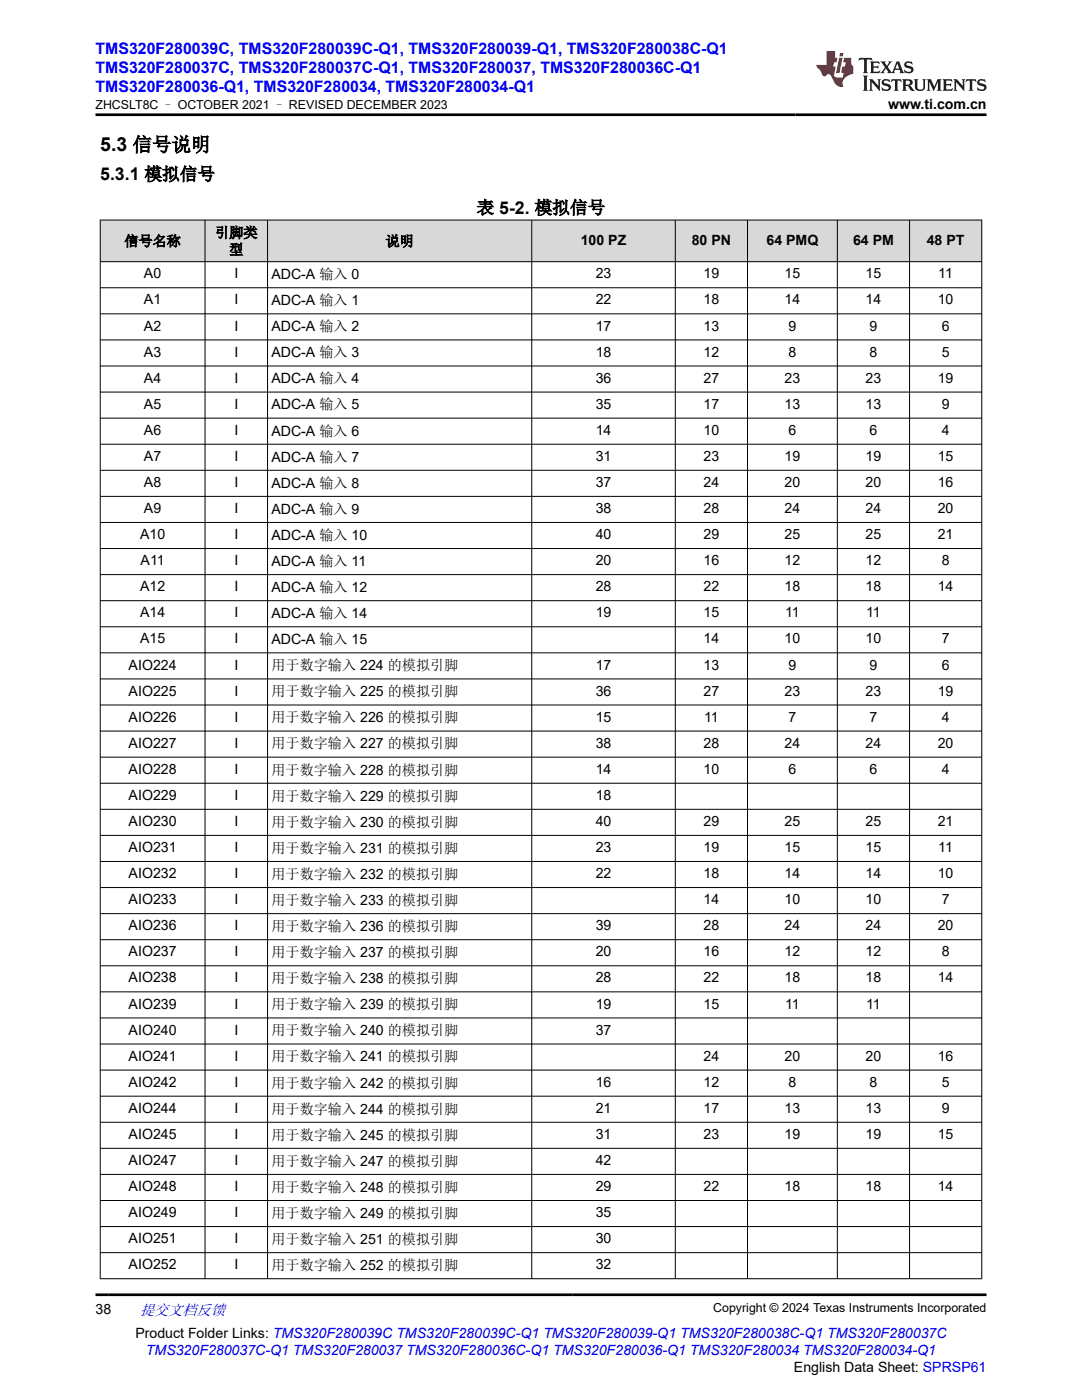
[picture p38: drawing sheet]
<svg xmlns="http://www.w3.org/2000/svg" width="216mm" height="279mm" viewBox="0 0 216 279" stroke-linecap="round" stroke-linejoin="round" font-family="sans-serif">
<defs><g id="words">
<text font-size="3.9" x="20" y="30.2">5.3 信号说明</text>
<g font-size="3.5">
<text x="20" y="35.9">5.3.1 模拟信号</text>
<text x="95.1" y="42.7">表 5-2. 模拟信号</text>
</g>
<g font-size="3.2" fill="#00f">
<text x="19" y="10.7">TMS320F280039C, TMS320F280039C-Q1, TMS320F280039-Q1, TMS320F280038C-Q1</text>
<text x="19" y="14.5">TMS320F280037C, TMS320F280037C-Q1, TMS320F280037, TMS320F280036C-Q1</text>
<text x="19" y="18.3">TMS320F280036-Q1, TMS320F280034, TMS320F280034-Q1</text>
</g>
<text font-size="3" fill="#00f" x="27.9" y="262.4">提交文档反馈</text>
<g font-size="2.8">
<text x="177.2" y="21.7">www.ti.com.cn</text>
<text x="42.9" y="47.4">引脚类</text>
<text x="24.8" y="49.1">信号名称</text>
<text x="45.7" y="50.8">型</text>
<text x="76.9" y="49.1">说明</text>
<text x="115.9" y="48.8">100 PZ</text>
<text x="138" y="48.8">80 PN</text>
<text x="152.9" y="48.8">64 PMQ</text>
<text x="170.2" y="48.8">64 PM</text>
<text x="184.9" y="48.8">48 PT</text>
<text x="28.7" y="55.6">A0</text>
<text x="46.8" y="55.6">I</text>
<text x="54.2" y="55.7">ADC-A 输入 0</text>
<text x="118.9" y="55.6">23</text>
<text x="140.4" y="55.6">19</text>
<text x="156.5" y="55.6">15</text>
<text x="172.7" y="55.6">15</text>
<text x="187.2" y="55.6">11</text>
<text x="28.7" y="60.8">A1</text>
<text x="28.7" y="66">A2</text>
<text x="46.8" y="60.8">I</text>
<text x="46.8" y="66">I</text>
<text x="54.2" y="60.9">ADC-A 输入 1</text>
<text x="118.9" y="60.8">22</text>
<text x="118.9" y="66">17</text>
<text x="140.4" y="60.8">18</text>
<text x="140.4" y="66">13</text>
<text x="156.5" y="60.8">14</text>
<text x="157.3" y="66">9</text>
<text x="172.7" y="60.8">14</text>
<text x="173.5" y="66">9</text>
<text x="187.1" y="60.8">10</text>
<text x="187.9" y="66">6</text>
<text x="28.7" y="71.2">A3</text>
<text x="46.8" y="71.2">I</text>
<text x="54.2" y="66.1">ADC-A 输入 2</text>
<text x="54.2" y="71.3">ADC-A 输入 3</text>
<text x="118.9" y="71.2">18</text>
<text x="140.4" y="71.2">12</text>
<text x="157.3" y="71.2">8</text>
<text x="173.5" y="71.2">8</text>
<text x="187.9" y="71.2">5</text>
<text x="28.7" y="76.4">A4</text>
<text x="46.8" y="76.4">I</text>
<text x="54.2" y="76.5">ADC-A 输入 4</text>
<text x="118.9" y="76.4">36</text>
<text x="140.4" y="76.4">27</text>
<text x="156.5" y="76.4">23</text>
<text x="172.7" y="76.4">23</text>
<text x="187.1" y="76.4">19</text>
<text x="28.7" y="81.6">A5</text>
<text x="46.8" y="81.6">I</text>
<text x="54.2" y="81.7">ADC-A 输入 5</text>
<text x="118.9" y="81.6">35</text>
<text x="140.4" y="81.6">17</text>
<text x="156.5" y="81.6">13</text>
<text x="172.7" y="81.6">13</text>
<text x="187.9" y="81.6">9</text>
<text x="28.7" y="86.8">A6</text>
<text x="46.8" y="86.8">I</text>
<text x="54.2" y="86.9">ADC-A 输入 6</text>
<text x="118.9" y="86.8">14</text>
<text x="140.4" y="86.8">10</text>
<text x="157.3" y="86.8">6</text>
<text x="173.5" y="86.8">6</text>
<text x="187.9" y="86.8">4</text>
<text x="28.7" y="92">A7</text>
<text x="46.8" y="92">I</text>
<text x="54.2" y="92.1">ADC-A 输入 7</text>
<text x="118.9" y="92">31</text>
<text x="140.4" y="92">23</text>
<text x="156.5" y="92">19</text>
<text x="172.7" y="92">19</text>
<text x="187.1" y="92">15</text>
<text x="28.7" y="97.2">A8</text>
<text x="46.8" y="97.2">I</text>
<text x="54.2" y="97.3">ADC-A 输入 8</text>
<text x="118.9" y="97.2">37</text>
<text x="140.4" y="97.2">24</text>
<text x="156.5" y="97.2">20</text>
<text x="172.7" y="97.2">20</text>
<text x="187.1" y="97.2">16</text>
<text x="27.9" y="107.6">A10</text>
<text x="28.7" y="102.4">A9</text>
<text x="46.8" y="102.4">I</text>
<text x="46.8" y="107.6">I</text>
<text x="54.2" y="102.5">ADC-A 输入 9</text>
<text x="54.2" y="107.7">ADC-A 输入 10</text>
<text x="118.9" y="102.4">38</text>
<text x="118.9" y="107.6">40</text>
<text x="140.4" y="102.4">28</text>
<text x="140.4" y="107.6">29</text>
<text x="156.5" y="102.4">24</text>
<text x="156.5" y="107.6">25</text>
<text x="172.7" y="102.4">24</text>
<text x="172.7" y="107.6">25</text>
<text x="187.1" y="102.4">20</text>
<text x="187.1" y="107.6">21</text>
<text x="28" y="112.8">A11</text>
<text x="46.8" y="112.8">I</text>
<text x="54.2" y="112.9">ADC-A 输入 11</text>
<text x="118.9" y="112.8">20</text>
<text x="140.4" y="112.8">16</text>
<text x="156.5" y="112.8">12</text>
<text x="172.7" y="112.8">12</text>
<text x="187.9" y="112.8">8</text>
<text x="27.9" y="118">A12</text>
<text x="46.8" y="118">I</text>
<text x="54.2" y="118.2">ADC-A 输入 12</text>
<text x="118.9" y="118">28</text>
<text x="140.4" y="118">22</text>
<text x="156.5" y="118">18</text>
<text x="172.7" y="118">18</text>
<text x="187.1" y="118">14</text>
<text x="27.9" y="123.2">A14</text>
<text x="46.8" y="123.2">I</text>
<text x="54.2" y="123.4">ADC-A 输入 14</text>
<text x="118.9" y="123.2">19</text>
<text x="140.4" y="123.2">15</text>
<text x="156.7" y="123.2">11</text>
<text x="172.8" y="123.2">11</text>
<text x="27.9" y="128.4">A15</text>
<text x="46.8" y="128.4">I</text>
<text x="54.2" y="128.6">ADC-A 输入 15</text>
<text x="140.4" y="128.4">14</text>
<text x="156.5" y="128.4">10</text>
<text x="172.7" y="128.4">10</text>
<text x="187.9" y="128.4">7</text>
<text x="25.7" y="133.6">AIO224</text>
<text x="46.8" y="133.6">I</text>
<text x="54.2" y="133.8">用于数字输入 224 的模拟引脚</text>
<text x="118.9" y="133.6">17</text>
<text x="140.4" y="133.6">13</text>
<text x="157.3" y="133.6">9</text>
<text x="173.5" y="133.6">9</text>
<text x="187.9" y="133.6">6</text>
<text x="25.7" y="138.8">AIO225</text>
<text x="46.8" y="138.8">I</text>
<text x="54.2" y="139">用于数字输入 225 的模拟引脚</text>
<text x="118.9" y="138.8">36</text>
<text x="140.4" y="138.8">27</text>
<text x="156.5" y="138.8">23</text>
<text x="172.7" y="138.8">23</text>
<text x="187.1" y="138.8">19</text>
<text x="25.7" y="144">AIO226</text>
<text x="25.7" y="149.2">AIO227</text>
<text x="46.8" y="144">I</text>
<text x="46.8" y="149.2">I</text>
<text x="54.2" y="144.2">用于数字输入 226 的模拟引脚</text>
<text x="54.2" y="149.4">用于数字输入 227 的模拟引脚</text>
<text x="118.9" y="144">15</text>
<text x="118.9" y="149.2">38</text>
<text x="140.4" y="149.2">28</text>
<text x="140.5" y="144">11</text>
<text x="156.5" y="149.2">24</text>
<text x="157.3" y="144">7</text>
<text x="172.7" y="149.2">24</text>
<text x="173.5" y="144">7</text>
<text x="187.1" y="149.2">20</text>
<text x="187.9" y="144">4</text>
<text x="25.7" y="154.4">AIO228</text>
<text x="46.8" y="154.4">I</text>
<text x="54.2" y="154.6">用于数字输入 228 的模拟引脚</text>
<text x="118.9" y="154.4">14</text>
<text x="140.4" y="154.4">10</text>
<text x="157.3" y="154.4">6</text>
<text x="173.5" y="154.4">6</text>
<text x="187.9" y="154.4">4</text>
<text x="25.7" y="159.6">AIO229</text>
<text x="46.8" y="159.6">I</text>
<text x="54.2" y="159.8">用于数字输入 229 的模拟引脚</text>
<text x="118.9" y="159.6">18</text>
<text x="25.7" y="164.9">AIO230</text>
<text x="46.8" y="164.9">I</text>
<text x="54.2" y="165">用于数字输入 230 的模拟引脚</text>
<text x="118.9" y="164.9">40</text>
<text x="140.4" y="164.9">29</text>
<text x="156.5" y="164.9">25</text>
<text x="172.7" y="164.9">25</text>
<text x="187.1" y="164.9">21</text>
<text x="25.7" y="170.1">AIO231</text>
<text x="46.8" y="170.1">I</text>
<text x="54.2" y="170.2">用于数字输入 231 的模拟引脚</text>
<text x="118.9" y="170.1">23</text>
<text x="140.4" y="170.1">19</text>
<text x="156.5" y="170.1">15</text>
<text x="172.7" y="170.1">15</text>
<text x="187.2" y="170.1">11</text>
<text x="25.7" y="175.3">AIO232</text>
<text x="46.8" y="175.3">I</text>
<text x="54.2" y="175.4">用于数字输入 232 的模拟引脚</text>
<text x="118.9" y="175.3">22</text>
<text x="140.4" y="175.3">18</text>
<text x="156.5" y="175.3">14</text>
<text x="172.7" y="175.3">14</text>
<text x="187.1" y="175.3">10</text>
<text x="25.7" y="180.5">AIO233</text>
<text x="25.7" y="185.7">AIO236</text>
<text x="46.8" y="180.5">I</text>
<text x="46.8" y="185.7">I</text>
<text x="54.2" y="180.6">用于数字输入 233 的模拟引脚</text>
<text x="54.2" y="185.8">用于数字输入 236 的模拟引脚</text>
<text x="118.9" y="185.7">39</text>
<text x="140.4" y="180.5">14</text>
<text x="140.4" y="185.7">28</text>
<text x="156.5" y="180.5">10</text>
<text x="156.5" y="185.7">24</text>
<text x="172.7" y="180.5">10</text>
<text x="172.7" y="185.7">24</text>
<text x="187.1" y="185.7">20</text>
<text x="187.9" y="180.5">7</text>
<text x="25.7" y="190.9">AIO237</text>
<text x="46.8" y="190.9">I</text>
<text x="54.2" y="191">用于数字输入 237 的模拟引脚</text>
<text x="118.9" y="190.9">20</text>
<text x="140.4" y="190.9">16</text>
<text x="156.5" y="190.9">12</text>
<text x="172.7" y="190.9">12</text>
<text x="187.9" y="190.9">8</text>
<text x="25.7" y="196.1">AIO238</text>
<text x="46.8" y="196.1">I</text>
<text x="54.2" y="196.2">用于数字输入 238 的模拟引脚</text>
<text x="118.9" y="196.1">28</text>
<text x="140.4" y="196.1">22</text>
<text x="156.5" y="196.1">18</text>
<text x="172.7" y="196.1">18</text>
<text x="187.1" y="196.1">14</text>
<text x="25.7" y="201.3">AIO239</text>
<text x="46.8" y="201.3">I</text>
<text x="54.2" y="201.4">用于数字输入 239 的模拟引脚</text>
<text x="118.9" y="201.3">19</text>
<text x="140.4" y="201.3">15</text>
<text x="156.7" y="201.3">11</text>
<text x="172.8" y="201.3">11</text>
<text x="25.7" y="206.5">AIO240</text>
<text x="46.8" y="206.5">I</text>
<text x="54.2" y="206.6">用于数字输入 240 的模拟引脚</text>
<text x="118.9" y="206.5">37</text>
<text x="25.7" y="211.7">AIO241</text>
<text x="46.8" y="211.7">I</text>
<text x="54.2" y="211.8">用于数字输入 241 的模拟引脚</text>
<text x="140.4" y="211.7">24</text>
<text x="156.5" y="211.7">20</text>
<text x="172.7" y="211.7">20</text>
<text x="187.1" y="211.7">16</text>
<text x="25.7" y="216.9">AIO242</text>
<text x="46.8" y="216.9">I</text>
<text x="54.2" y="217">用于数字输入 242 的模拟引脚</text>
<text x="118.9" y="216.9">16</text>
<text x="140.4" y="216.9">12</text>
<text x="157.3" y="216.9">8</text>
<text x="173.5" y="216.9">8</text>
<text x="187.9" y="216.9">5</text>
<text x="25.7" y="222.1">AIO244</text>
<text x="25.7" y="227.3">AIO245</text>
<text x="46.8" y="222.1">I</text>
<text x="46.8" y="227.3">I</text>
<text x="54.2" y="222.2">用于数字输入 244 的模拟引脚</text>
<text x="54.2" y="227.4">用于数字输入 245 的模拟引脚</text>
<text x="118.9" y="222.1">21</text>
<text x="118.9" y="227.3">31</text>
<text x="140.4" y="222.1">17</text>
<text x="140.4" y="227.3">23</text>
<text x="156.5" y="222.1">13</text>
<text x="156.5" y="227.3">19</text>
<text x="172.7" y="222.1">13</text>
<text x="172.7" y="227.3">19</text>
<text x="187.1" y="227.3">15</text>
<text x="187.9" y="222.1">9</text>
<text x="25.7" y="232.5">AIO247</text>
<text x="46.8" y="232.5">I</text>
<text x="54.2" y="232.6">用于数字输入 247 的模拟引脚</text>
<text x="118.9" y="232.5">42</text>
<text x="25.7" y="237.7">AIO248</text>
<text x="46.8" y="237.7">I</text>
<text x="54.2" y="237.9">用于数字输入 248 的模拟引脚</text>
<text x="118.9" y="237.7">29</text>
<text x="140.4" y="237.7">22</text>
<text x="156.5" y="237.7">18</text>
<text x="172.7" y="237.7">18</text>
<text x="187.1" y="237.7">14</text>
<text x="25.7" y="242.9">AIO249</text>
<text x="46.8" y="242.9">I</text>
<text x="54.2" y="243.1">用于数字输入 249 的模拟引脚</text>
<text x="118.9" y="242.9">35</text>
<text x="25.7" y="248.1">AIO251</text>
<text x="46.8" y="248.1">I</text>
<text x="54.2" y="248.3">用于数字输入 251 的模拟引脚</text>
<text x="118.9" y="248.1">30</text>
<text x="25.7" y="253.3">AIO252</text>
<text x="46.8" y="253.3">I</text>
<text x="54.2" y="253.5">用于数字输入 252 的模拟引脚</text>
<text x="118.9" y="253.3">32</text>
<text x="19" y="262.1">38</text>
<text x="27" y="266.9">Product Folder Links: TMS320F280039C TMS320F280039C-Q1 TMS320F280039-Q1 TMS320F280038C-Q1 TMS320F280037C</text>
<text x="158.4" y="273.7">English Data Sheet: SPRSP61</text>
</g>
<text font-size="2.8" fill="#00f" x="29.1" y="270.3">TMS320F280037C-Q1 TMS320F280037 TMS320F280036C-Q1 TMS320F280036-Q1 TMS320F280034 TMS320F280034-Q1</text>
<g font-size="2.5">
<text x="19" y="21.8">ZHCSLT8C – OCTOBER 2021 – REVISED DECEMBER 2023</text>
<text x="142.3" y="261.8">Copyright © 2024 Texas Instruments Incorporated</text>
</g>
</g></defs>
<g fill="#d8d8d8">
<path d="M20 43.9h175.9v8.3h-175.9z" fill-rule="evenodd"/>
<path d="M20.1 44h20.7v8.2h-20.7z" fill-rule="evenodd"/>
<path d="M41 44h12.3v8.2h-12.3z" fill-rule="evenodd"/>
<path d="M53.4 44h52.6v8.2h-52.6z" fill-rule="evenodd"/>
<path d="M106.2 44h28.5v8.2h-28.5z" fill-rule="evenodd"/>
<path d="M134.8 44h14.3v8.2h-14.3z" fill-rule="evenodd"/>
<path d="M149.2 44h17.8v8.2h-17.8z" fill-rule="evenodd"/>
<path d="M167.1 44h14.3v8.2h-14.3z" fill-rule="evenodd"/>
<path d="M181.6 44h14.2v8.2h-14.2z" fill-rule="evenodd"/>
</g>
<g fill="none" stroke="#000" stroke-width=".2">
<path d="M19.9 43.9h176.1M19.9 52.2h176.1M19.9 57.4h176.1M20 43.9v211.4M40.9 43.9v211.4M53.4 43.9v211.4M106.1 43.9v211.4M134.7 43.9v211.4M149.2 43.9v211.4M167.1 43.9v211.4M181.5 43.9v211.4M195.9 43.9v211.4"/>
<path d="M19.9 62.6h176.1M19.9 67.8h176.1M19.9 73h176.1M19.9 78.2h176.1M19.9 83.5h176.1M19.9 88.7h176.1M19.9 93.9h176.1M19.9 99.1h176.1M19.9 104.3h176.1M19.9 109.5h176.1M19.9 114.7h176.1M19.9 119.9h176.1"/>
<path d="M19.9 125.1h176.1M19.9 130.3h176.1M19.9 135.5h176.1M19.9 140.7h176.1M19.9 145.9h176.1M19.9 151.1h176.1M19.9 156.3h176.1M19.9 161.5h176.1M19.9 166.7h176.1M19.9 171.9h176.1M19.9 177.1h176.1M19.9 182.3h176.1"/>
<path d="M19.9 187.5h176.1M19.9 192.7h176.1M19.9 197.9h176.1M19.9 203.2h176.1M19.9 208.4h176.1M19.9 213.6h176.1M19.9 218.8h176.1M19.9 224h176.1M19.9 229.2h176.1M19.9 234.4h176.1M19.9 239.6h176.1M19.9 244.8h176.1"/>
<path d="M19.9 250h176.1M19.9 255.2h176.1"/>
</g>
<path d="M171.5 11.6l-.2 .5 .5-.2h.6v.1v2.2l-.2 .4h1l-.2-.4v-2.2v-.1h.5l.5 .2-.1-.5zM173.6 12.3l.2 .4v1.5l-.2 .4h1.9l.1-.6a1.08 1.08 0 0 1-1.3 .2v-.7h.6l.4 .2v-.7l-.4 .2h-.6v-.5l.2-.2a1 1 0 0 1 1 .3l-.1-.5zM175.7 12.3l.9 1.1-1 1.2h.9l-.2-.2 .5-.8 .4 .8-.2 .2h1.6l-.2-.2 .2-.5h.9l.1 .5-.1 .2h.9l-.2-.3-.8-2h-.5l-.9 2.2-.9-1.1 .9-1.1h-.8l.2 .2-.4 .6-.4-.6 .2-.2zM179 12.7l.4 1h-.7zM180.7 12.4a.65 .65 0 0 0-.2 .7 .65 .65 0 0 0 .6 .5l.6 .1 .1 .3a.79 .79 0 0 1-.7 .4 .79 .79 0 0 1-.7-.5l.1 .7 .2-.1a.93 .93 0 0 0 1.1 .1 .93 .93 0 0 0 .4-1 1.46 1.46 0 0 0-1.2-.6l-.1-.3a1.09 1.09 0 0 1 1.2 .2l-.2-.6-.1 .1-.5-.2zM172.2 15.1l.2 .4v2.2l-.2 .4h1l-.2-.4v-2.2l.2-.4zM173.4 15.8l.2 .4v1.5l-.2 .4h.8l-.3-.4 .1-1.3 1.6 1.8v-2l.2-.4h-.7l.1 .2 .1 1.1-1.2-1.3zM176.2 15.9a.65 .65 0 0 0-.2 .8 .65 .65 0 0 0 .6 .4l.6 .2 .1 .2a.79 .79 0 0 1-.7 .4 .79 .79 0 0 1-.7-.5l.1 .7 .2-.1a.93 .93 0 0 0 1.1 .1 .93 .93 0 0 0 .4-.9 1.46 1.46 0 0 0-1.2-.6l-.1-.4a1.09 1.09 0 0 1 1.2 .2l-.1-.6-.2 .1-.5-.1zM177.9 15.8l-.1 .6a.63 .63 0 0 1 .8-.3v1.6l-.3 .4h1l-.2-.4v-1.6a.66 .66 0 0 1 .8 .3l-.1-.6zM180 15.8l.2 .4v1.5l-.2 .4h1l-.2-.2-.1-.7h.5l.1 .2a.79 .79 0 0 0 1.2 .6l-1-.9a.61 .61 0 0 0 .6-.6 .61 .61 0 0 0-.5-.7zM180.8 16.1h.1a.47 .47 0 0 1 .5 .1 .47 .47 0 0 1 .1 .5l-.1 .1-.7 .1zM182.3 15.8l.2 .2a2.27 2.27 0 0 0 .4 2 1.04 1.04 0 0 0 1.7-.7v-1.3l.2-.2h-.8l.2 .4v1.1a.6 .6 0 0 1-.6 .6 .6 .6 0 0 1-.6-.6v-1.1l.3-.4zM184.9 15.8l.2 .4v1.5l-.2 .4h.8l-.3-.4v-1.4l.9 1.9 .9-1.9v1.4l-.3 .4h1l-.2-.4v-1.5l.2-.4h-.8l-.7 1.5-.6-1.5zM188.1 15.8l.2 .4v1.5l-.2 .4h1.9l.1-.6a1.09 1.09 0 0 1-1.3 .2v-.7h.6l.4 .2v-.6l-.4 .2h-.6v-.6l.2-.1a1.01 1.01 0 0 1 1 .3l-.1-.6zM190.2 15.8l.3 .4v1.5l-.3 .4h.8l-.2-.4v-1.3l1.6 1.8v-2l.2-.4h-.7l.2 .2v1.1l-1.2-1.3zM192.8 15.8l-.1 .6a.63 .63 0 0 1 .8-.3v1.6l-.3 .4h1l-.2-.4v-1.6a.66 .66 0 0 1 .8 .3l-.1-.6zM195.2 15.9a.65 .65 0 0 0-.2 .8 .65 .65 0 0 0 .6 .4l.6 .2 .2 .2a.79 .79 0 0 1-.7 .4 .79 .79 0 0 1-.7-.5l.1 .7 .2-.1a.93 .93 0 0 0 1 .1 .93 .93 0 0 0 .5-.9 1.46 1.46 0 0 0-1.3-.6v-.4a1.09 1.09 0 0 1 1.2 .2l-.2-.6-.2 .1-.5-.1z" fill="#231f20"/>
<path d="M164.9 10.2v2.8h-2l.1 .3 .8 1a.95 .95 0 0 0 1 .9 .59 .59 0 0 1 .5-.4 .59 .59 0 0 1 .5 .4l.4 .7a1.59 1.59 0 0 0 2.1 1.4 1.61 1.61 0 0 1 1-2.3l1-.3-.1-1.5a1.59 1.59 0 0 1-.3-1.7h-1.5l-.2 .9h.6l-.2 .9h-.5l-.2 1v.2l.4 .1-.1 .9h-.7a.73 .73 0 0 1-1-.7l.3-1.5h-.5l.1-.9h.5l.2-.9h-.5v-1.3zM167.4 11.5l-.6 3.1h.7l.6-3.1zM167.6 10.6l-.1 .6h.7l.1-.6z" fill="#ed1c24"/>
<path d="M19 22.9h177.8M19 258.4h177.8" fill="none" stroke="#000" stroke-width=".53"/>
<use href="#words"/>
</svg>
